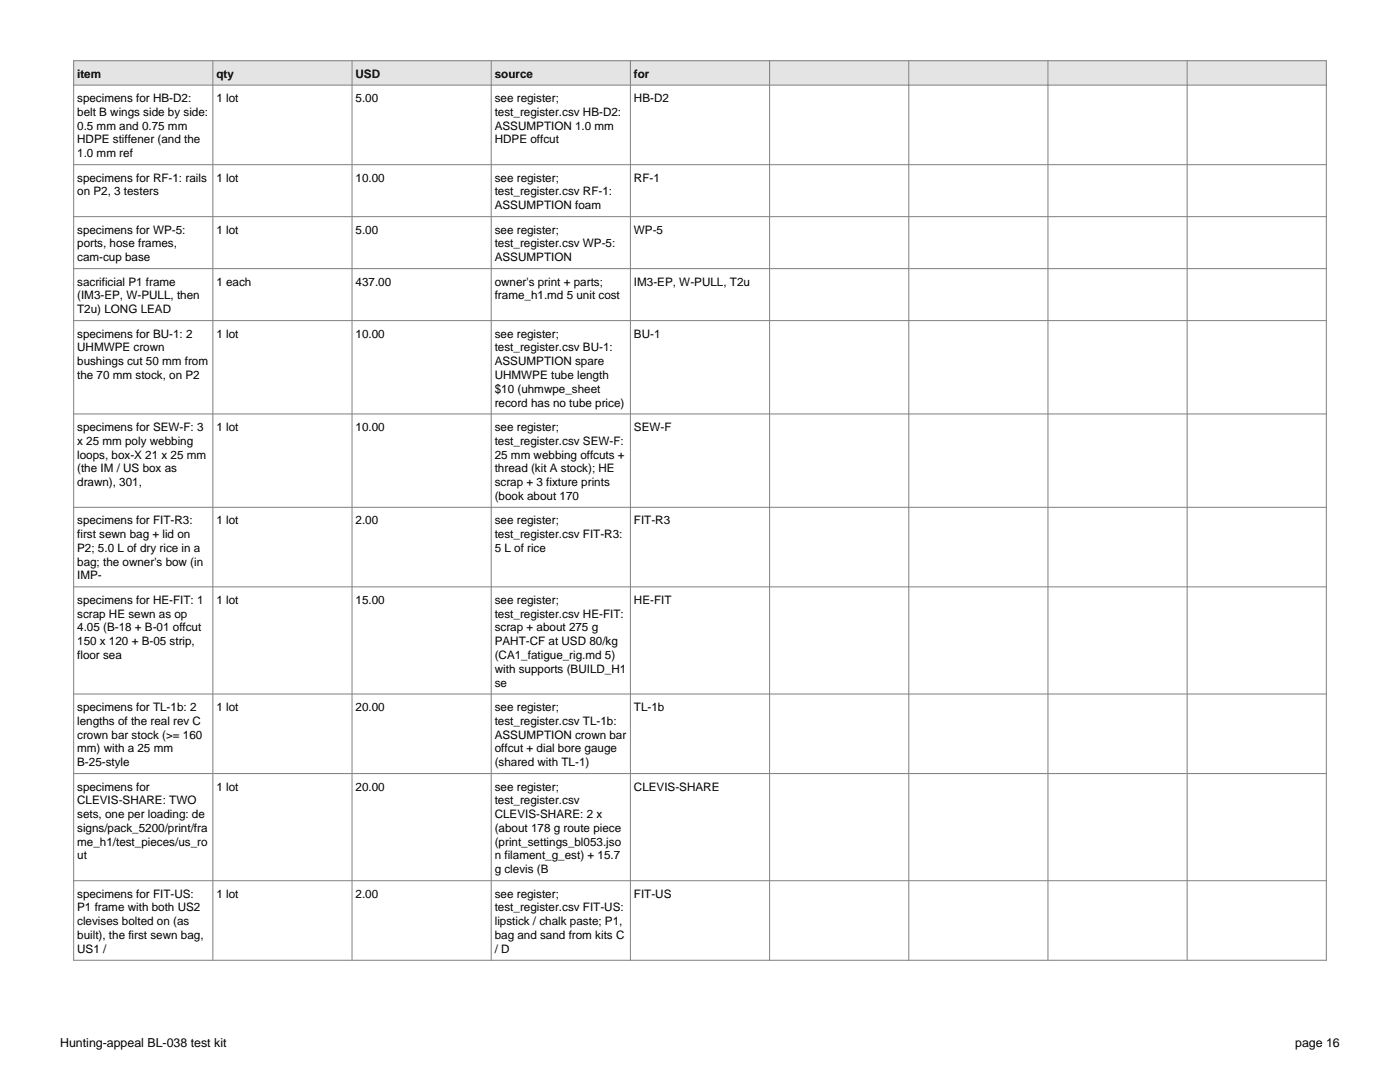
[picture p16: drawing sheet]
<svg xmlns="http://www.w3.org/2000/svg" width="279mm" height="216mm" viewBox="0 0 279 216" stroke-linecap="round" stroke-linejoin="round" font-family="sans-serif">
<defs><g id="words">
<g font-size="2.5">
<text x="12" y="208.9">Hunting-appeal BL-038 test kit</text>
<text x="258.5" y="208.9">page 16</text>
</g>
<g font-size="2.3">
<text x="15.4" y="15.5">item</text>
<text x="43.2" y="15.5">qty</text>
<text x="71" y="15.5">USD</text>
<text x="98.7" y="15.5">source</text>
<text x="126.5" y="15.5">for</text>
<text x="15.4" y="20.4">specimens for HB-D2:</text>
<text x="15.4" y="23.1">belt B wings side by side:</text>
<text x="43.2" y="20.4">1 lot</text>
<text x="71" y="20.4">5.00</text>
<text x="98.7" y="20.4">see register;</text>
<text x="98.7" y="23.1">test_register.csv HB-D2:</text>
<text x="126.5" y="20.4">HB-D2</text>
<text x="15.4" y="25.9">0.5 mm and 0.75 mm</text>
<text x="15.4" y="28.6">HDPE stiffener (and the</text>
<text x="98.7" y="25.9">ASSUMPTION 1.0 mm</text>
<text x="98.7" y="28.6">HDPE offcut</text>
<text x="15.4" y="31.4">1.0 mm ref</text>
<text x="15.4" y="36.2">specimens for RF-1: rails</text>
<text x="15.4" y="39">on P2, 3 testers</text>
<text x="43.2" y="36.2">1 lot</text>
<text x="71" y="36.2">10.00</text>
<text x="98.7" y="36.2">see register;</text>
<text x="98.7" y="39">test_register.csv RF-1:</text>
<text x="98.7" y="41.7">ASSUMPTION foam</text>
<text x="126.5" y="36.2">RF-1</text>
<text x="15.4" y="46.6">specimens for WP-5:</text>
<text x="43.2" y="46.6">1 lot</text>
<text x="71" y="46.6">5.00</text>
<text x="98.7" y="46.6">see register;</text>
<text x="126.5" y="46.6">WP-5</text>
<text x="15.4" y="49.4">ports, hose frames,</text>
<text x="15.4" y="52.1">cam-cup base</text>
<text x="98.7" y="49.4">test_register.csv WP-5:</text>
<text x="98.7" y="52.1">ASSUMPTION</text>
<text x="15.4" y="57">sacrificial P1 frame</text>
<text x="15.4" y="59.7">(IM3-EP, W-PULL, then</text>
<text x="43.2" y="57">1 each</text>
<text x="71" y="57">437.00</text>
<text x="98.7" y="57">owner's print + parts;</text>
<text x="98.7" y="59.7">frame_h1.md 5 unit cost</text>
<text x="126.5" y="57">IM3-EP, W-PULL, T2u</text>
<text x="15.4" y="62.5">T2u) LONG LEAD</text>
<text x="15.4" y="67.4">specimens for BU-1: 2</text>
<text x="15.4" y="70.1">UHMWPE crown</text>
<text x="43.2" y="67.4">1 lot</text>
<text x="71" y="67.4">10.00</text>
<text x="98.7" y="67.4">see register;</text>
<text x="98.7" y="70.1">test_register.csv BU-1:</text>
<text x="126.5" y="67.4">BU-1</text>
<text x="15.4" y="72.9">bushings cut 50 mm from</text>
<text x="15.4" y="75.6">the 70 mm stock, on P2</text>
<text x="98.7" y="72.9">ASSUMPTION spare</text>
<text x="98.7" y="75.6">UHMWPE tube length</text>
<text x="98.7" y="78.4">$10 (uhmwpe_sheet</text>
<text x="98.7" y="81.1">record has no tube price)</text>
<text x="15.4" y="86">specimens for SEW-F: 3</text>
<text x="15.4" y="88.7">x 25 mm poly webbing</text>
<text x="43.2" y="86">1 lot</text>
<text x="71" y="86">10.00</text>
<text x="98.7" y="86">see register;</text>
<text x="98.7" y="88.7">test_register.csv SEW-F:</text>
<text x="126.5" y="86">SEW-F</text>
<text x="15.4" y="91.5">loops, box-X 21 x 25 mm</text>
<text x="15.4" y="94.2">(the IM / US box as</text>
<text x="98.7" y="91.5">25 mm webbing offcuts +</text>
<text x="98.7" y="94.2">thread (kit A stock); HE</text>
<text x="15.4" y="97">drawn), 301,</text>
<text x="98.7" y="97">scrap + 3 fixture prints</text>
<text x="98.7" y="99.7">(book about 170</text>
<text x="15.4" y="104.6">specimens for FIT-R3:</text>
<text x="15.4" y="107.4">first sewn bag + lid on</text>
<text x="43.2" y="104.6">1 lot</text>
<text x="71" y="104.6">2.00</text>
<text x="98.7" y="104.6">see register;</text>
<text x="98.7" y="107.4">test_register.csv FIT-R3:</text>
<text x="126.5" y="104.6">FIT-R3</text>
<text x="15.4" y="110.1">P2; 5.0 L of dry rice in a</text>
<text x="15.4" y="112.9">bag; the owner's bow (in</text>
<text x="98.7" y="110.1">5 L of rice</text>
<text x="15.4" y="115.6">IMP-</text>
<text x="15.4" y="120.5">specimens for HE-FIT: 1</text>
<text x="15.4" y="123.2">scrap HE sewn as op</text>
<text x="15.4" y="126">4.05 (B-18 + B-01 offcut</text>
<text x="43.2" y="120.5">1 lot</text>
<text x="71" y="120.5">15.00</text>
<text x="98.7" y="120.5">see register;</text>
<text x="98.7" y="123.2">test_register.csv HE-FIT:</text>
<text x="98.7" y="126">scrap + about 275 g</text>
<text x="126.5" y="120.5">HE-FIT</text>
<text x="15.4" y="128.7">150 x 120 + B-05 strip,</text>
<text x="15.4" y="131.5">floor sea</text>
<text x="98.7" y="128.7">PAHT-CF at USD 80/kg</text>
<text x="98.7" y="131.5">(CA1_fatigue_rig.md 5)</text>
<text x="98.7" y="134.2">with supports (BUILD_H1</text>
<text x="98.7" y="137">se</text>
<text x="15.4" y="141.9">specimens for TL-1b: 2</text>
<text x="43.2" y="141.9">1 lot</text>
<text x="71" y="141.9">20.00</text>
<text x="98.7" y="141.9">see register;</text>
<text x="126.5" y="141.9">TL-1b</text>
<text x="15.4" y="144.6">lengths of the real rev C</text>
<text x="15.4" y="147.4">crown bar stock (&gt;= 160</text>
<text x="98.7" y="144.6">test_register.csv TL-1b:</text>
<text x="98.7" y="147.4">ASSUMPTION crown bar</text>
<text x="15.4" y="150.1">mm) with a 25 mm</text>
<text x="15.4" y="152.9">B-25-style</text>
<text x="98.7" y="150.1">offcut + dial bore gauge</text>
<text x="98.7" y="152.9">(shared with TL-1)</text>
<text x="15.4" y="157.7">specimens for</text>
<text x="15.4" y="160.5">CLEVIS-SHARE: TWO</text>
<text x="43.2" y="157.7">1 lot</text>
<text x="71" y="157.7">20.00</text>
<text x="98.7" y="157.7">see register;</text>
<text x="98.7" y="160.5">test_register.csv</text>
<text x="126.5" y="157.7">CLEVIS-SHARE</text>
<text x="15.4" y="163.2">sets, one per loading: de</text>
<text x="15.4" y="166">signs/pack_5200/print/fra</text>
<text x="98.7" y="163.2">CLEVIS-SHARE: 2 x</text>
<text x="98.7" y="166">(about 178 g route piece</text>
<text x="15.4" y="168.8">me_h1/test_pieces/us_ro</text>
<text x="15.4" y="171.5">ut</text>
<text x="98.7" y="168.8">(print_settings_bl053.jso</text>
<text x="98.7" y="171.5">n filament_g_est) + 15.7</text>
<text x="15.4" y="179.1">specimens for FIT-US:</text>
<text x="43.2" y="179.1">1 lot</text>
<text x="71" y="179.1">2.00</text>
<text x="98.7" y="174.3">g clevis (B</text>
<text x="98.7" y="179.1">see register;</text>
<text x="126.5" y="179.1">FIT-US</text>
<text x="15.4" y="181.9">P1 frame with both US2</text>
<text x="15.4" y="184.6">clevises bolted on (as</text>
<text x="98.7" y="181.9">test_register.csv FIT-US:</text>
<text x="98.7" y="184.6">lipstick / chalk paste; P1,</text>
<text x="15.4" y="187.4">built), the first sewn bag,</text>
<text x="15.4" y="190.1">US1 /</text>
<text x="98.7" y="187.4">bag and sand from kits C</text>
<text x="98.7" y="190.1">/ D</text>
</g>
</g></defs>
<path d="M14.7 12.1h250v4.9h-250z" fill-rule="evenodd" fill="#e8e4da"/>
<g fill="none" stroke="#808080" stroke-width=".2">
<path d="M14.7 12.1h250v179.5h-250zM14.7 17h250M42.5 12.1v179.5M70.3 12.1v179.5M98 12.1v179.5M125.8 12.1v179.5M153.6 12.1v179.5M181.4 12.1v179.5M209.1 12.1v179.5M236.9 12.1v179.5M14.7 32.9h250M14.7 43.2h250"/>
<path d="M14.7 53.6h250M14.7 64h250M14.7 82.6h250M14.7 101.2h250M14.7 117.1h250M14.7 138.5h250M14.7 154.4h250M14.7 175.7h250"/>
</g>
<use href="#words"/>
</svg>
